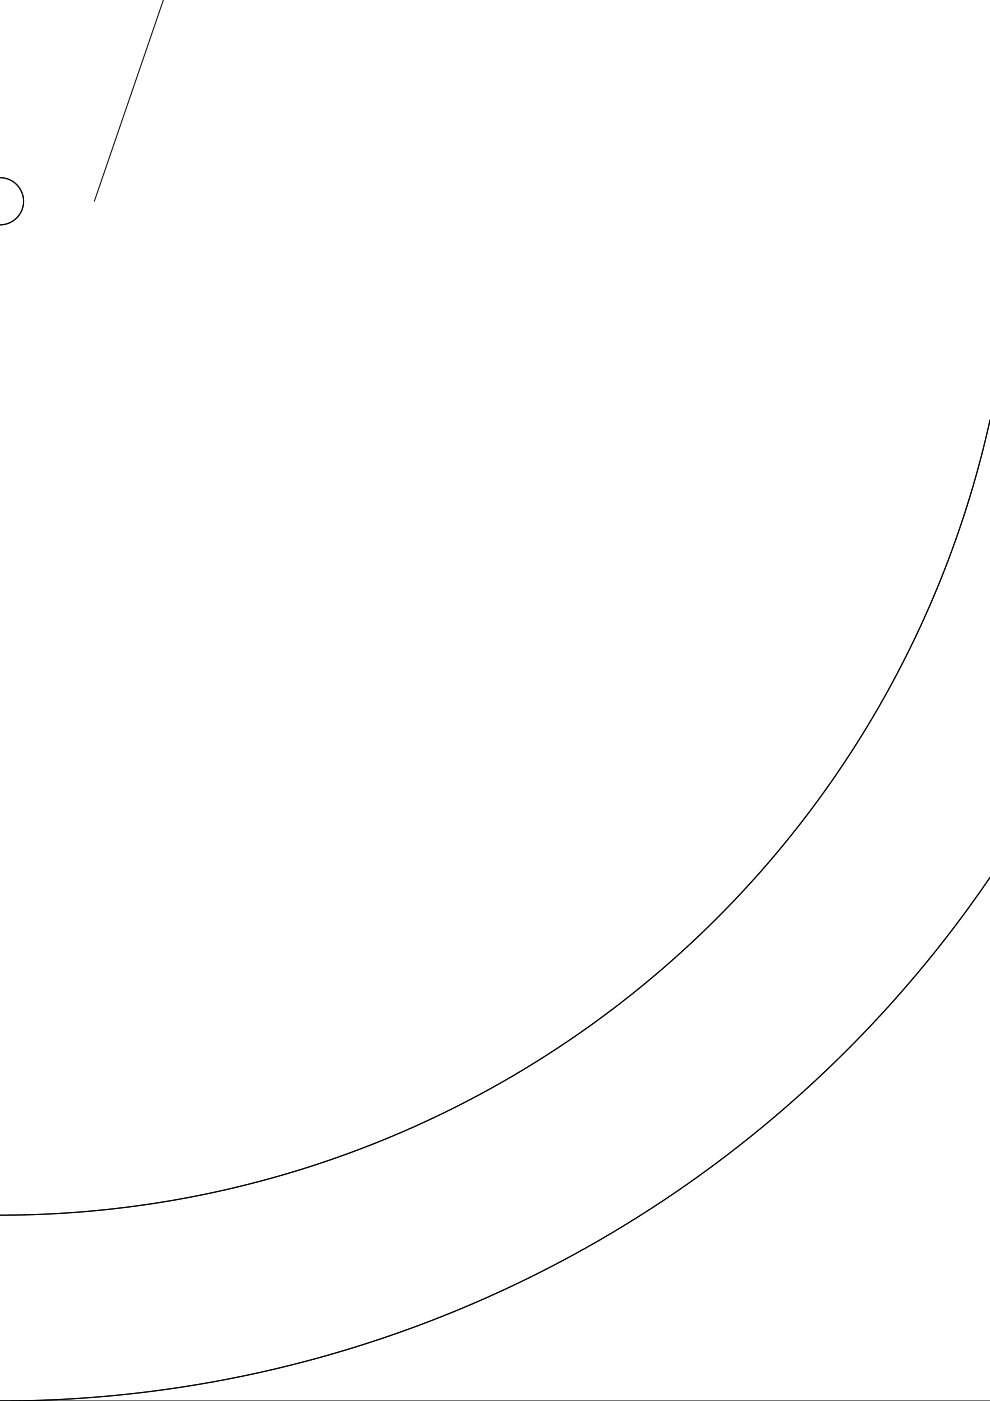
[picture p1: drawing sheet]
<svg xmlns="http://www.w3.org/2000/svg" width="210mm" height="297mm" viewBox="0 0 210 297" stroke-linecap="round" stroke-linejoin="round" font-family="sans-serif">
<path d="M34.7 0l-14.7 42.7M0 37.7l1.8 .3 1.5 .9 1.2 1.6 .5 1.8-.3 2-1 1.7-.8 .8-1 .5-1.9 .4M209.9 89l-2.1 8.7-2.5 8.8-3.2 9.6-3.2 8.2-4.1 9.2-4 8.1-4.1 7.7-4.3 7.2-4.4 6.7-5 7.1-6.1 7.9-6.3 7.3-5.9 6.4-6.5 6.5-7.4 6.7-6.3 5.3-6.6 5.1-7.6 5.3-7.6 4.9-8.7 5.1-9 4.7-7.6 3.6-7.9 3.3-7.7 2.9-8.3 2.8-7.8 2.2-9.2 2.3-9.9 1.9-9.3 1.4-8.4 .9-9.7 .7-9.2 .1M209.9 186l-4.7 6.8-4.1 5.4-4.1 5.2-5.4 6.4-5 5.5-5.6 5.9-5.6 5.6-5.5 5.1-6.1 5.3-5.5 4.5-6.9 5.3-5.4 3.9-6.2 4.2-7.5 4.7-6.4 3.8-7.7 4.2-13.2 6.5-6.8 3-7.6 3.1-7.9 2.8-6.9 2.3-6.9 2-7.5 2-7.6 1.8-7.4 1.5-8.1 1.3-7.5 1.1-7.7 .8-7.9 .6-8.3 .3-6.9 .1h210" fill="none" stroke="#000" stroke-width=".21"/>
</svg>
